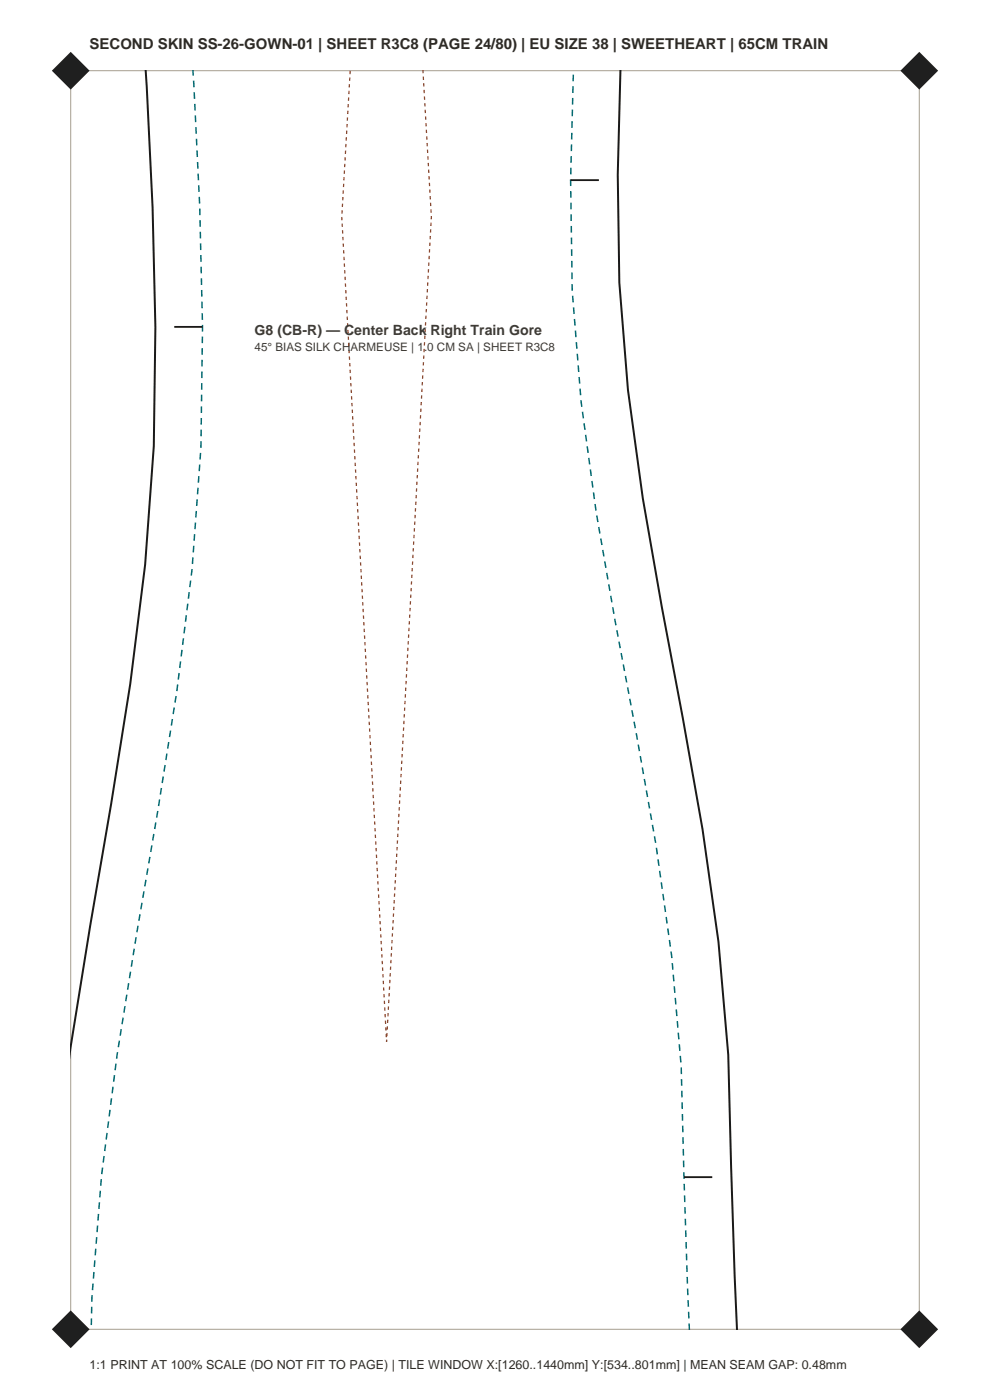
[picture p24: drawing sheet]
<svg xmlns="http://www.w3.org/2000/svg" width="210mm" height="297mm" viewBox="0 0 210 297" stroke-linecap="round" stroke-linejoin="round" font-family="sans-serif">
<defs><g id="words">
<text font-size="3.2" fill="#2e2b26" x="19" y="10.5">SECOND SKIN SS-26-GOWN-01 | SHEET R3C8 (PAGE 24/80) | EU SIZE 38 | SWEETHEART | 65CM TRAIN</text>
<text font-size="3" fill="#403b33" x="54" y="71">G8 (CB-R) — Center Back Right Train Gore</text>
<text font-size="2.6" fill="#2e2b26" x="19" y="290.5">1:1 PRINT AT 100% SCALE (DO NOT FIT TO PAGE) | TILE WINDOW X:[1260..1440mm] Y:[534..801mm] | MEAN SEAM GAP: 0.48mm</text>
<text font-size="2.5" fill="#403b33" x="54" y="74.5">45° BIAS SILK CHARMEUSE | 1.0 CM SA | SHEET R3C8</text>
</g></defs>
<path d="M15 15h180v267h-180z" fill="none" stroke="#a69e8f" stroke-width=".21"/>
<g fill="#1f1f1f">
<path d="M11 282l4-4 4 4-4 4z" fill-rule="evenodd"/>
<path d="M191 282l4-4 4 4-4 4z" fill-rule="evenodd"/>
<path d="M11 15l4-4 4 4-4 4z" fill-rule="evenodd"/>
<path d="M191 15l4-4 4 4-4 4z" fill-rule="evenodd"/>
</g>
<path d="M30.9 14.9a881.3 881.3 0 0 1 1.7 79.7l-1.8 25.2-3.2 25.3-4 25.5-4.5 25.7-4.1 26M131.6 14.9l-.6 22.2 .4 22.9 1.8 22.8 3.2 22.9 4 23.2 4.4 23.4 4.2 23.6 3.4 23.9 2.1 24 .6 23.7 1.2 34.6" fill="none" stroke="#1a1a1a" stroke-width=".42"/>
<path d="M121.6 14.9l-.6 23.3 .4 23.5 1.9 23.5 3.2 23.5 4.1 23.5 4.4 23.5 4.1 23.5 3.4 23.5 2 23.5 .6 23.5 1.1 32.4M19.3 282.1l.2-7 2-25.7 3.4-25.7 4.1-25.7 4.4-25.8 4.1-25.7 3.2-25.7 1.9-25.7a889.5 889.5 0 0 0-1.7-80.2" fill="none" stroke="#036970" stroke-width=".32" stroke-dasharray="1.4 1.1" stroke-linecap="butt"/>
<path d="M89.7 14.9l1.8 31.1-9.5 175-9.5-175 1.8-31.1" fill="none" stroke="#9e401f" stroke-width=".26" stroke-dasharray=".7 .7" stroke-linecap="butt"/>
<path d="M121 38.2h6M37 69.3h6M145.1 249.7h6" fill="none" stroke="#1a1a1a" stroke-width=".39"/>
<use href="#words"/>
</svg>
